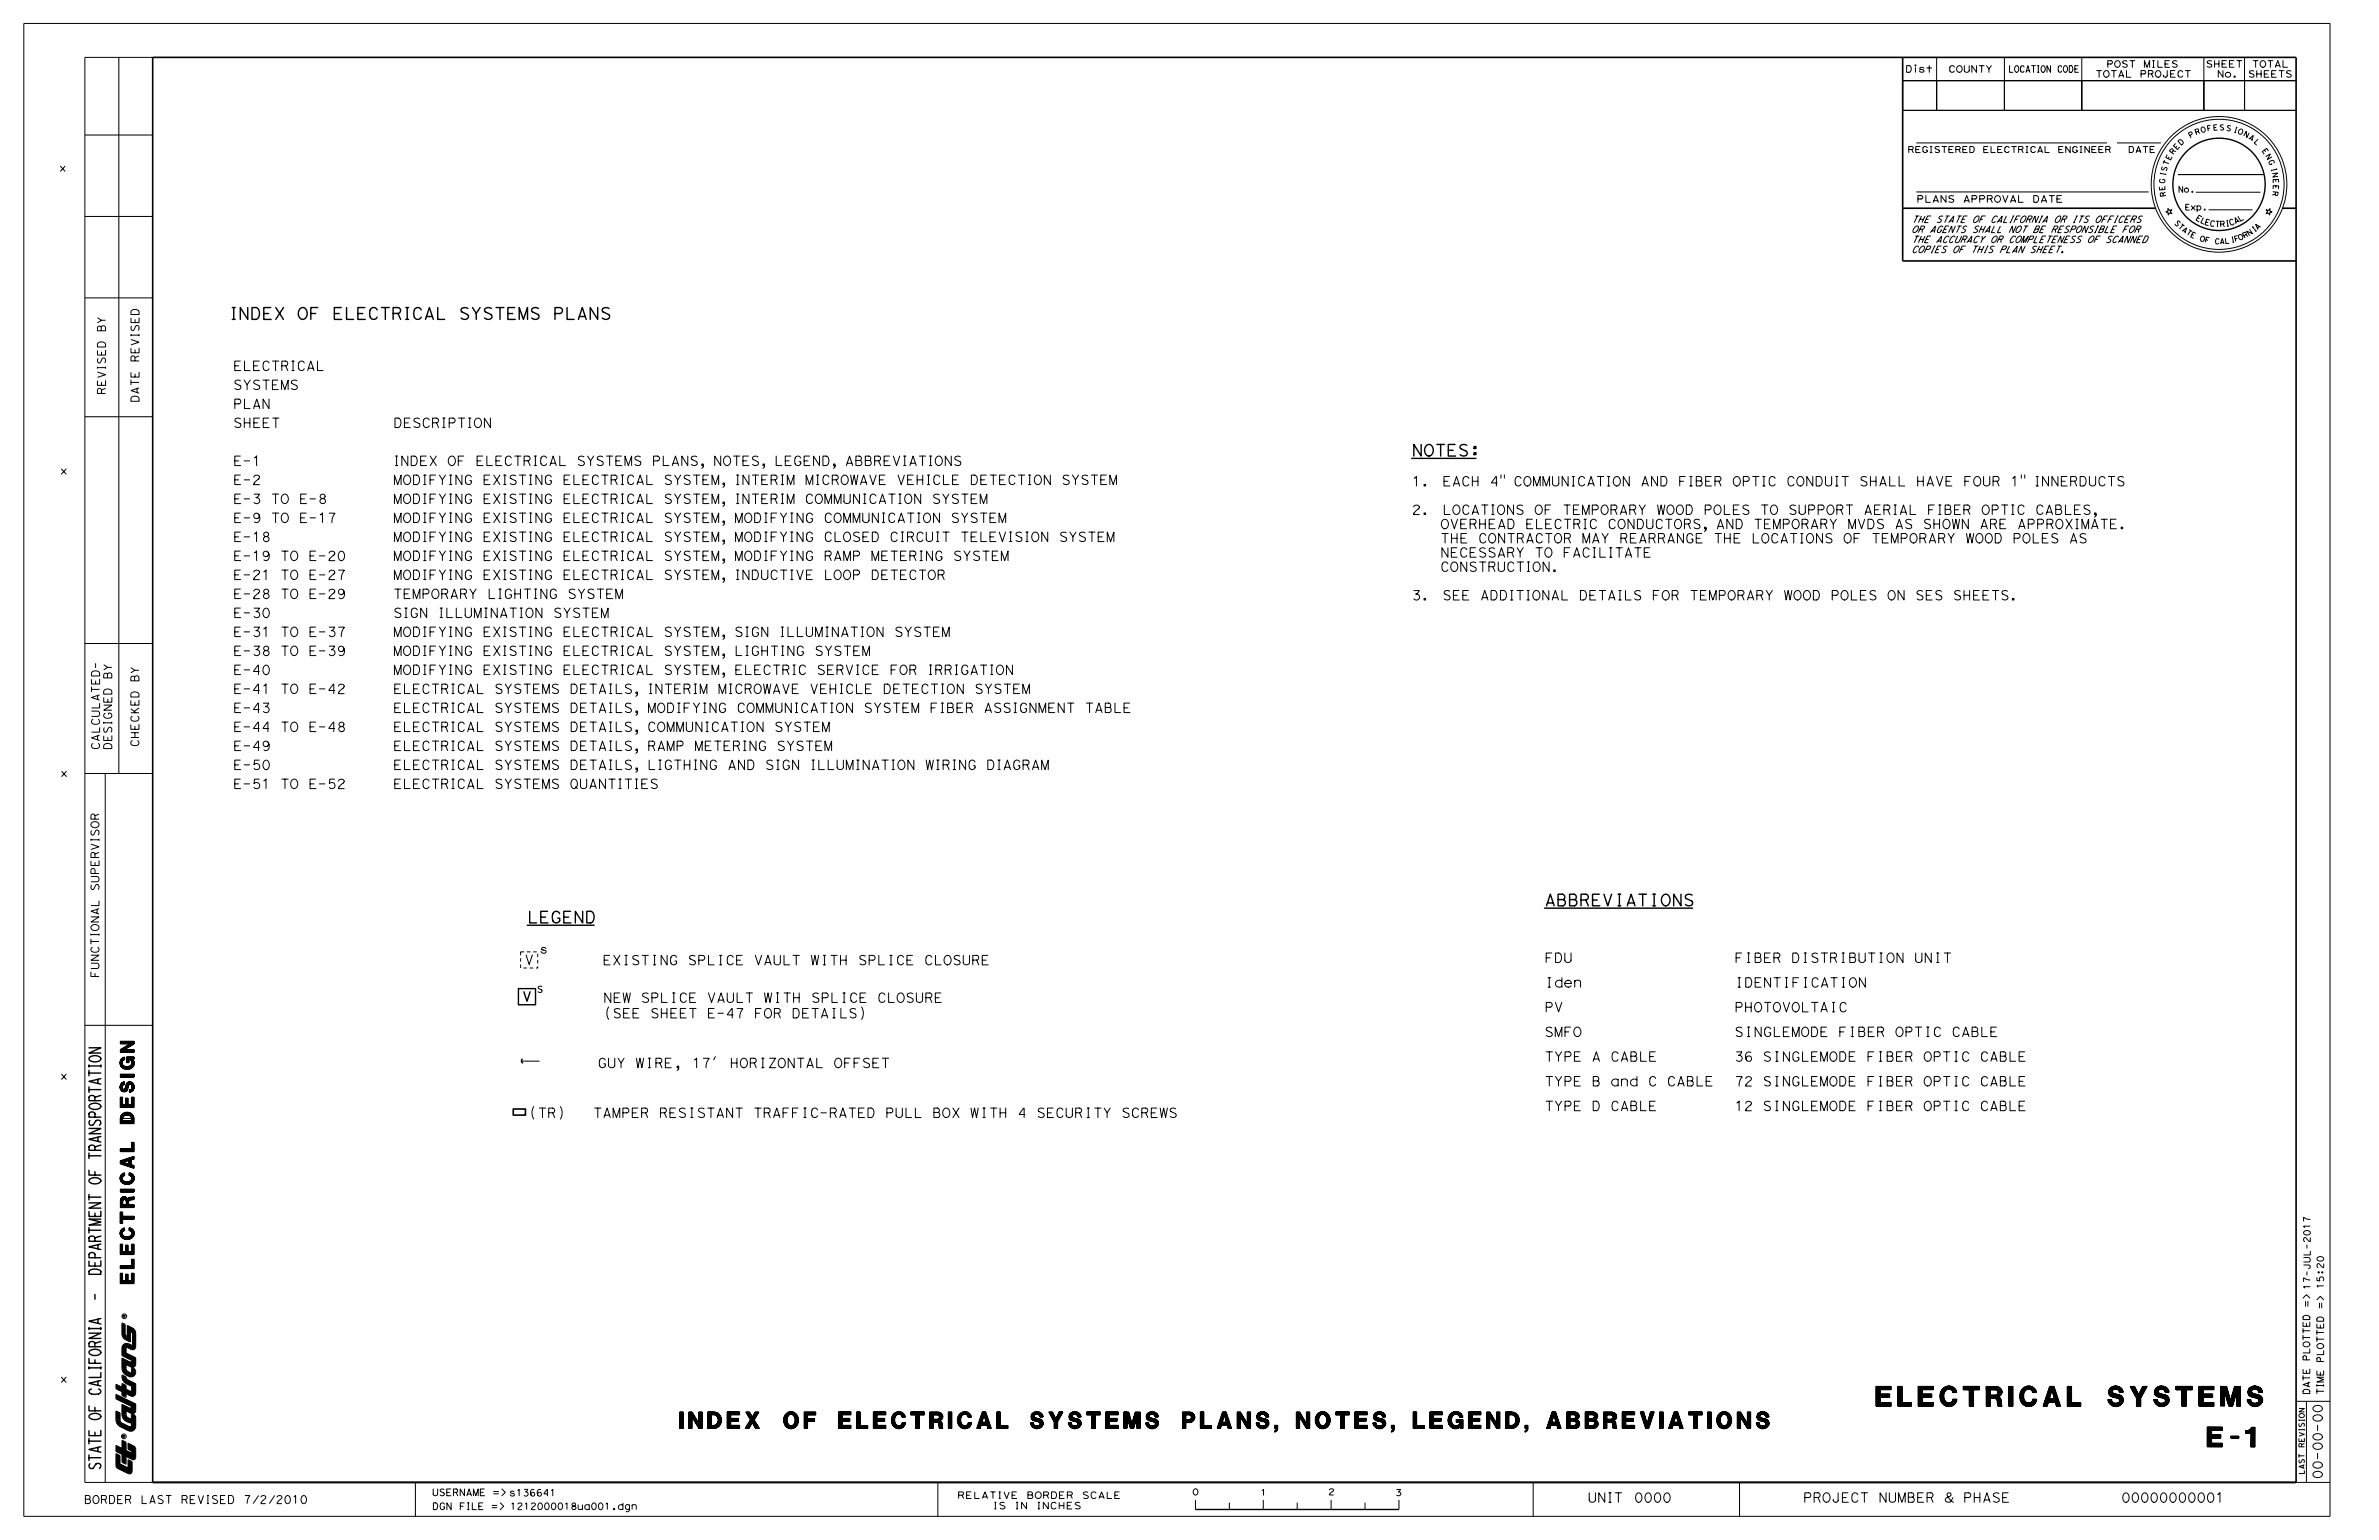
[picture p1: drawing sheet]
<svg xmlns="http://www.w3.org/2000/svg" width="432mm" height="279mm" viewBox="0 0 432 279" stroke-linecap="round" stroke-linejoin="round" font-family="sans-serif">
<defs><g id="words">
<g font-size="3.6">
<text x="340.5" y="255.1">ELECTRICAL SYSTEMS</text>
<text x="400.6" y="262.5">E-1</text>
</g>
<text font-size="3" x="123.4" y="259.1">INDEX OF ELECTRICAL SYSTEMS PLANS, NOTES, LEGEND, ABBREVIATIONS</text>
<g font-size="2.5">
<text x="24.3" y="195.4" transform="rotate(-90 24.3 195.4)">IG N</text>
<text x="24.3" y="203.9" transform="rotate(-90 24.3 203.9)">D ES</text>
<text x="24.3" y="216.3" transform="rotate(-90 24.3 216.3)">IC A L</text>
<text x="24.3" y="232.9" transform="rotate(-90 24.3 232.9)">ELEC TR</text>
</g>
<text font-size="2.2" x="41.6" y="57.9">INDEX OF ELECTRICAL SYSTEMS PLANS</text>
<g font-size="2.1">
<text x="256.2" y="82.7">NOTES:</text>
<text x="95.7" y="167.4">LEGEND</text>
<text x="280.3" y="164.3">ABBREVIATIONS</text>
</g>
<g font-size="1.7">
<text x="42.3" y="70.7">SYSTEMS</text>
<text x="42.3" y="67.2">ELECTRICAL</text>
<text x="42.3" y="77.6">SHEET</text>
<text x="42.3" y="74.1">PLAN</text>
<text x="65.1" y="77.6">DESCRIPTION</text>
<text x="42.3" y="87.9">E-2</text>
<text x="42.3" y="84.5">E-1</text>
<text x="57.6" y="87.9">MODIFYING EXISTING ELECTRICAL SYSTEM, INTERIM MICROWAVE VEHICLE DETECTION SYSTEM</text>
<text x="58.3" y="84.5">INDEX OF ELECTRICAL SYSTEMS PLANS, NOTES, LEGEND, ABBREVIATIONS</text>
<text x="256.2" y="88.2">1.</text>
<text x="259.9" y="88.2">EACH 4&quot; COMMUNICATION AND FIBER OPTIC CONDUIT SHALL HAVE FOUR 1&quot; INNERDUCTS</text>
<text x="42.3" y="94.8">E-9 TO E-17</text>
<text x="42.3" y="91.4">E-3 TO E-8</text>
<text x="61.8" y="91.4">MODIFYING EXISTING ELECTRICAL SYSTEM, INTERIM COMMUNICATION SYSTEM</text>
<text x="62.3" y="94.8">MODIFYING EXISTING ELECTRICAL SYSTEM, MODIFYING COMMUNICATION SYSTEM</text>
<text x="256.2" y="93.3">2.</text>
<text x="258.4" y="95.9">OVERHEAD ELECTRIC CONDUCTORS, AND TEMPORARY MVDS AS SHOWN ARE APPROXIMATE.</text>
<text x="259.9" y="93.3">LOCATIONS OF TEMPORARY WOOD POLES TO SUPPORT AERIAL FIBER OPTIC CABLES,</text>
<text x="42.3" y="101.7">E-19 TO E-20</text>
<text x="42.3" y="98.3">E-18</text>
<text x="58.5" y="98.3">MODIFYING EXISTING ELECTRICAL SYSTEM, MODIFYING CLOSED CIRCUIT TELEVISION SYSTEM</text>
<text x="63.2" y="101.7">MODIFYING EXISTING ELECTRICAL SYSTEM, MODIFYING RAMP METERING SYSTEM</text>
<text x="258.4" y="98.5">THE CONTRACTOR MAY REARRANGE THE LOCATIONS OF TEMPORARY WOOD POLES AS</text>
<text x="258.5" y="101.1">NECESSARY TO FACILITATE</text>
<text x="42.3" y="105.2">E-21 TO E-27</text>
<text x="63.6" y="105.2">MODIFYING EXISTING ELECTRICAL SYSTEM, INDUCTIVE LOOP DETECTOR</text>
<text x="258.6" y="103.7">CONSTRUCTION.</text>
<text x="42.3" y="112">E-30</text>
<text x="42.3" y="108.6">E-28 TO E-29</text>
<text x="60.7" y="112">SIGN ILLUMINATION SYSTEM</text>
<text x="64.4" y="108.6">TEMPORARY LIGHTING SYSTEM</text>
<text x="256.2" y="108.9">3.</text>
<text x="260" y="108.9">SEE ADDITIONAL DETAILS FOR TEMPORARY WOOD POLES ON SES SHEETS.</text>
<text x="42.3" y="118.9">E-38 TO E-39</text>
<text x="42.3" y="115.5">E-31 TO E-37</text>
<text x="63.6" y="115.5">MODIFYING EXISTING ELECTRICAL SYSTEM, SIGN ILLUMINATION SYSTEM</text>
<text x="63.8" y="118.9">MODIFYING EXISTING ELECTRICAL SYSTEM, LIGHTING SYSTEM</text>
<text x="42.3" y="125.8">E-41 TO E-42</text>
<text x="42.3" y="122.4">E-40</text>
<text x="58.9" y="122.4">MODIFYING EXISTING ELECTRICAL SYSTEM, ELECTRIC SERVICE FOR IRRIGATION</text>
<text x="63.3" y="125.8">ELECTRICAL SYSTEMS DETAILS, INTERIM MICROWAVE VEHICLE DETECTION SYSTEM</text>
<text x="42.3" y="129.3">E-43</text>
<text x="58.3" y="129.3">ELECTRICAL SYSTEMS DETAILS, MODIFYING COMMUNICATION SYSTEM FIBER ASSIGNMENT TABLE</text>
<text x="42.3" y="136.2">E-49</text>
<text x="42.3" y="132.7">E-44 TO E-48</text>
<text x="59.2" y="136.2">ELECTRICAL SYSTEMS DETAILS, RAMP METERING SYSTEM</text>
<text x="63.5" y="132.7">ELECTRICAL SYSTEMS DETAILS, COMMUNICATION SYSTEM</text>
<text x="42.3" y="143.1">E-51 TO E-52</text>
<text x="42.3" y="139.6">E-50</text>
<text x="58.6" y="139.6">ELECTRICAL SYSTEMS DETAILS, LIGTHING AND SIGN ILLUMINATION WIRING DIAGRAM</text>
<text x="64.7" y="143.1">ELECTRICAL SYSTEMS QUANTITIES</text>
<text x="95.2" y="175">V</text>
<text x="109.4" y="175.1">EXISTING SPLICE VAULT WITH SPLICE CLOSURE</text>
<text x="280.3" y="174.6">FDU</text>
<text x="280.3" y="179.1">Iden</text>
<text x="314.8" y="179.1">IDENTIFICATION</text>
<text x="314.8" y="174.6">FIBER DISTRIBUTION UNIT</text>
<text x="94.8" y="181.7">V</text>
<text x="109.5" y="181.9">NEW SPLICE VAULT WITH SPLICE CLOSURE</text>
<text x="109.5" y="184.7">(SEE SHEET E-47 FOR DETAILS)</text>
<text x="280.3" y="183.6">PV</text>
<text x="314.8" y="183.6">PHOTOVOLTAIC</text>
<text x="280.3" y="188.1">SMFO</text>
<text x="314.8" y="188.1">SINGLEMODE FIBER OPTIC CABLE</text>
<text x="108.5" y="193.7">GUY WIRE, 17' HORIZONTAL OFFSET</text>
<text x="280.3" y="192.5">TYPE A CABLE</text>
<text x="280.3" y="197">TYPE B and C CABLE</text>
<text x="314.8" y="197">72 SINGLEMODE FIBER OPTIC CABLE</text>
<text x="314.8" y="192.5">36 SINGLEMODE FIBER OPTIC CABLE</text>
<text x="95.9" y="202.8">(TR)</text>
<text x="107.6" y="202.8">TAMPER RESISTANT TRAFFIC-RATED PULL BOX WITH 4 SECURITY SCREWS</text>
<text x="280.3" y="201.5">TYPE D CABLE</text>
<text x="314.8" y="201.5">12 SINGLEMODE FIBER OPTIC CABLE</text>
<text x="421.5" y="268.4" transform="rotate(-90 421.5 268.4)">00-00-00</text>
<text x="288.2" y="272.6">UNIT</text>
<text x="296.6" y="272.6">0000</text>
<text x="327.3" y="272.6">PROJECT NUMBER &amp; PHASE</text>
<text x="385" y="272.6">00000000001</text>
</g>
<g font-size="1.5">
<text x="19.2" y="60.3" transform="rotate(-90 19.2 60.3)">BY</text>
<text x="25.2" y="65.7" transform="rotate(-90 25.2 65.7)">REVISED</text>
<text x="19.2" y="71.6" transform="rotate(-90 19.2 71.6)">REVISED</text>
<text x="25.2" y="73.1" transform="rotate(-90 25.2 73.1)">DATE</text>
<text x="20.3" y="123.3" transform="rotate(-90 20.3 123.3)">BY</text>
<text x="25.2" y="123.8" transform="rotate(-90 25.2 123.8)">BY</text>
<text x="18.1" y="136.1" transform="rotate(-90 18.1 136.1)">CALCULATED-</text>
<text x="20.3" y="136.1" transform="rotate(-90 20.3 136.1)">DESIGNED</text>
<text x="25.2" y="135.5" transform="rotate(-90 25.2 135.5)">CHECKED</text>
<text x="18" y="161.7" transform="rotate(-90 18 161.7)">SUPERVISOR</text>
<text x="18" y="177.4" transform="rotate(-90 18 177.4)">FUNCTIONAL</text>
<text x="15.2" y="272.8">BORDER LAST REVISED 7/2/2010</text>
</g>
<text font-size="1.4" x="98" y="173">s</text>
<g font-size="1.3">
<text x="11" y="31.1">x</text>
<text x="11" y="86">x</text>
<text x="11" y="140.9">x</text>
<text x="11" y="195.8">x</text>
<text x="11" y="250.8">x</text>
</g>
<g font-size="1.2">
<text x="345.8" y="13.1">Dist</text>
<text x="353.6" y="13.1">COUNTY</text>
<text x="364.5" y="13.1">LOCATION CODE</text>
<text x="380.3" y="14">TOTAL PROJECT</text>
<text x="382.3" y="12.2">POST MILES</text>
<text x="400.3" y="12.2">SHEET</text>
<text x="402.4" y="14">No.</text>
<text x="408" y="14">SHEETS</text>
<text x="408.7" y="12.2">TOTAL</text>
<text x="346.9" y="40.4">THE STATE OF CALIFORNIA OR ITS OFFICERS</text>
<text x="347.8" y="36.7">PLANS APPROVAL DATE</text>
<text x="346.9" y="45.9">COPIES OF THIS PLAN SHEET.</text>
<text x="346.9" y="44">THE ACCURACY OR COMPLETENESS OF SCANNED</text>
<text x="346.9" y="42.2">OR AGENTS SHALL NOT BE RESPONSIBLE FOR</text>
<text x="421.8" y="233.9" transform="rotate(-90 421.8 233.9)">15:20</text>
<text x="419.2" y="237.2" transform="rotate(-90 419.2 237.2)">=&gt; 17-JUL-2017</text>
<text x="421.8" y="237.5" transform="rotate(-90 421.8 237.5)">=&gt;</text>
<text x="419.2" y="246.9" transform="rotate(-90 419.2 246.9)">PLOTTED</text>
<text x="421.8" y="247.3" transform="rotate(-90 421.8 247.3)">PLOTTED</text>
<text x="419.2" y="253" transform="rotate(-90 419.2 253)">DATE</text>
<text x="421.8" y="253" transform="rotate(-90 421.8 253)">TIME</text>
<text x="78.4" y="271.4">USERNAME =&gt; s136641</text>
<text x="78.4" y="273.9">DGN FILE =&gt;</text>
<text x="92.5" y="273.9">1212000018ua001.dgn</text>
<text x="173.7" y="271.9">RELATIVE BORDER SCALE</text>
<text x="180.1" y="273.8">IS IN INCHES</text>
</g>
<g font-size="1.1">
<text x="346.2" y="27.7">REGISTERED ELECTRICAL ENGINEER</text>
<text x="386.2" y="27.7">DATE</text>
<text x="396.5" y="38.1">Exp.</text>
<text x="398.4" y="39.8" transform="rotate(32 398.4 39.8)">E</text>
<text x="400.1" y="40.7" transform="rotate(15 400.1 40.7)">E</text>
<text x="401" y="41" transform="rotate(9 401 41)">C</text>
<text x="401.9" y="41.2" transform="rotate(3 401.9 41.2)">T</text>
<text x="402.9" y="41.2" transform="rotate(-2 402.9 41.2)">R</text>
<text x="403.9" y="41.1" transform="rotate(-8 403.9 41.1)">I</text>
<text x="404.7" y="41" transform="rotate(-20 404.7 41)">C</text>
<text x="405.7" y="40.7" transform="rotate(-25 405.7 40.7)">A</text>
<text x="406.5" y="40.2" transform="rotate(-31 406.5 40.2)">L</text>
<text x="97.4" y="180.1">S</text>
<text x="216.3" y="271.2">0</text>
<text x="228.7" y="271.3">1</text>
<text x="241" y="271.2">2</text>
<text x="253.2" y="271.4">3</text>
</g>
<g font-size="1">
<text x="400.6" y="23.8" transform="rotate(-10 400.6 23.8)">F</text>
<text x="401.7" y="23.7" transform="rotate(-4 401.7 23.7)">E</text>
<text x="402.8" y="23.6" transform="rotate(1 402.8 23.6)">S</text>
<text x="404" y="23.6" transform="rotate(12 404 23.6)">S</text>
<text x="405.2" y="23.9" transform="rotate(17 405.2 23.9)">I</text>
<text x="393.9" y="29.2" transform="rotate(-63 393.9 29.2)">E</text>
<text x="394.4" y="28.1" transform="rotate(-53 394.4 28.1)">R</text>
<text x="395.1" y="27.3" transform="rotate(-47 395.1 27.3)">E</text>
<text x="395.8" y="26.4" transform="rotate(-42 395.8 26.4)">D</text>
<text x="397.5" y="25.1" transform="rotate(-31 397.5 25.1)">P</text>
<text x="398.6" y="24.5" transform="rotate(-20 398.6 24.5)">R</text>
<text x="399.5" y="24.1" transform="rotate(-15 399.5 24.1)">O</text>
<text x="406.1" y="24.2" transform="rotate(22 406.1 24.2)">O</text>
<text x="407.1" y="24.6" transform="rotate(28 407.1 24.6)">N</text>
<text x="408" y="25.1" transform="rotate(33 408 25.1)">A</text>
<text x="409" y="25.8" transform="rotate(44 409 25.8)">L</text>
<text x="410.5" y="27.4" transform="rotate(55 410.5 27.4)">E</text>
<text x="411.1" y="28.3" transform="rotate(60 411.1 28.3)">N</text>
<text x="411.6" y="29.2" transform="rotate(65 411.6 29.2)">G</text>
<text x="392.9" y="33.4" transform="rotate(-85 392.9 33.4)">G</text>
<text x="393" y="34.5" transform="rotate(-96 393 34.5)">E</text>
<text x="393" y="32.1" transform="rotate(-79 393 32.1)">I</text>
<text x="393.2" y="35.6" transform="rotate(-101 393.2 35.6)">R</text>
<text x="393.2" y="31.2" transform="rotate(-74 393.2 31.2)">S</text>
<text x="393.5" y="30.2" transform="rotate(-69 393.5 30.2)">T</text>
<text x="395.3" y="34.9">No.</text>
<text x="412.2" y="30.4" transform="rotate(76 412.2 30.4)">I</text>
<text x="412.4" y="31.3" transform="rotate(81 412.4 31.3)">N</text>
<text x="412.5" y="34.6" transform="rotate(98 412.5 34.6)">R</text>
<text x="412.6" y="32.4" transform="rotate(87 412.6 32.4)">E</text>
<text x="412.6" y="33.5" transform="rotate(92 412.6 33.5)">E</text>
<text x="394.6" y="40.5" transform="rotate(46 394.6 40.5)">S</text>
<text x="395.2" y="41.2" transform="rotate(41 395.2 41.2)">T</text>
<text x="395.9" y="41.8" transform="rotate(37 395.9 41.8)">A</text>
<text x="409.7" y="41.8" transform="rotate(-43 409.7 41.8)">A</text>
<text x="396.7" y="42.4" transform="rotate(32 396.7 42.4)">T</text>
<text x="397.5" y="42.9" transform="rotate(27 397.5 42.9)">E</text>
<text x="399.1" y="43.6" transform="rotate(18 399.1 43.6)">O</text>
<text x="400.1" y="43.9" transform="rotate(13 400.1 43.9)">F</text>
<text x="401.9" y="44.2" transform="rotate(4 401.9 44.2)">C</text>
<text x="402.9" y="44.3" transform="rotate(-1 402.9 44.3)">A</text>
<text x="403.8" y="44.2" transform="rotate(-6 403.8 44.2)">L</text>
<text x="404.9" y="44.1" transform="rotate(-10 404.9 44.1)">I</text>
<text x="405.6" y="43.9" transform="rotate(-15 405.6 43.9)">F</text>
<text x="406.4" y="43.7" transform="rotate(-24 406.4 43.7)">O</text>
<text x="407.3" y="43.3" transform="rotate(-29 407.3 43.3)">R</text>
<text x="408.2" y="42.8" transform="rotate(-34 408.2 42.8)">N</text>
<text x="409.1" y="42.2" transform="rotate(-39 409.1 42.2)">I</text>
<text x="418.3" y="262.7" transform="rotate(-90 418.3 262.7)">REVISION</text>
<text x="418.3" y="267.6" transform="rotate(-90 418.3 267.6)">LAST</text>
</g>
<g font-size=".5">
<text x="22.8" y="239" transform="rotate(-90 22.8 239)">R</text>
<text x="22.7" y="260.8" transform="rotate(-90 22.7 260.8)">R</text>
</g>
</g></defs>
<g fill="none" stroke="#000" stroke-width=".18">
<path d="M4.3 4.3h418.6v270.8h-418.6zM21.6 10.4v129.9M27.7 10.4h-12.3v258.6h12.3M345.4 14.7h71.4M347.7 12.2v.9M351.5 10.4v9.6M363.8 10.4v9.6M377.8 10.4v9.6M400 10.4v9.6M407.4 10.4v9.6M416.8 14.6h-71.5v5.4h71.5M15.4 24.5h12.3"/>
<path d="M15.4 39.3h12.3M347.8 25.9h34.6M347.8 34.8h42.2M384.2 25.9h8M393.5 37.8l.3 .4 .4-.2-.3 .4 .3 .4-.4-.2-.3 .4v-.4l-.4-.2 .4-.1zM395.3 31.7h15.6M398.6 34.9h11.7M400.9 38.1h7.9M411.3 38l.4 .2 .3-.4v.5l.4 .2-.4 .1v.4l-.3-.3-.4 .1 .3-.4zM15.4 54h12.3M15.4 75.6h12.3M56.3 90.5h1"/>
<path d="M58.1 93.4l.4-.3v1.7M59.7 93.1h1.1a2.65 2.65 0 0 0-.6 1.7M272.4 86.2v.5M273.1 86.2v.5M366.9 86.2v.5M367.5 86.2v.5M15.4 116.8h12.3M59.7 103.8a.47 .47 0 0 1 .7-.4 .47 .47 0 0 1 .2 .7l-.6 .6-.3 .5h1.1M59.7 100.4a.47 .47 0 0 1 .7-.4 .47 .47 0 0 1 .2 .7l-.6 .5-.3 .5h1.1M59.8 117.2h.9l-.2 .4-.4 .3a.56 .56 0 0 1 .7 .7 .56 .56 0 0 1-1 .1M59.8 113.8h.9l-.2 .4-.4 .2a.56 .56 0 0 1 .7 .8 .56 .56 0 0 1-1 .1M61.5 113.8h1a2.65 2.65 0 0 0-.5 1.7"/>
<path d="M61.5 103.4h1a2.65 2.65 0 0 0-.5 1.8M61.6 100.2a.58 .58 0 0 1 .7-.1 .58 .58 0 0 1 .2 .7 .6 .6 0 0 1-.2 .8 .6 .6 0 0 1-.7-.1 1.15 1.15 0 0 1 0-1.3zM62.3 117.4a.89 .89 0 0 1 .2 1 .89 .89 0 0 1-.7 .5l-.2-.1M62.3 107.1a.89 .89 0 0 1 .2 .9 .89 .89 0 0 1-.7 .6l-.2-.1M47.8 127.6h1l-.2 .4-.4 .2a.56 .56 0 0 1 .6 .8 .56 .56 0 0 1-1 .1M60.7 132.2h-1l.8-1.2h.1v1.7M60.7 125.3h-1l.8-1.2h.1v1.7M61.4 124.5a.47 .47 0 0 1 .7-.4 .47 .47 0 0 1 .2 .7l-.6 .6-.3 .4h1.1M15.4 140.3h12.3M19.1 140.3v128.7M61.4 141.7a.47 .47 0 0 1 .7-.3 .47 .47 0 0 1 .2 .7l-.6 .5-.3 .5h1.1M15.4 186h12.3"/>
<path d="M94.7 192.5h3.2M110.5 182.7a2.16 2.16 0 0 0 0 2.3M129.8 191.7l-.3 .6M156.4 182.7a2.15 2.15 0 0 1 0 2.3M160.1 192h1.2M160.7 192v1.7M96.9 200.7a2.16 2.16 0 0 0 0 2.3M101.7 200.8a2.15 2.15 0 0 1 0 2.2M418 235.5l.6-.6 .6 .6M420.5 235.8l.6-.6 .7 .6M22.1 246.4l.8 1.2M22.1 246.4l1.5 .7h.2l.1-.3"/>
<path d="M22.1 246.4v1.8a1.64 1.64 0 0 0 2.1 1.5l.4-.5v-.3l-.2-.5-1.5-.8M22.1 251.7l-1.1-.6v.9l1.1 .5M22.1 251.7v-.7l.8 .4v.6M22.1 252.5v.7l.8 .3v-.6M22.1 251.7l.8 1.2M22.1 245.9l1.8 .9M22.9 245.5l1.7 .8M22.9 247.6v.9l.8 .6 .2-.2v-.8M22.9 252l-.8 .5M22.9 245.5l-.8 .4M23.1 240.5a1.72 1.72 0 0 1 1.5 1.4v2.6l-.2 .3-.4 .1-1.1-.4v1M23.1 242.4l.6 1.1"/>
<path d="M23.1 240.5l.6 1.1M23.1 242.4l-.3-.2-.1-.3v-1.6l-.6-.3v2a1.16 1.16 0 0 0 .7 1.1l.9 .4M23.1 240.5v1.9M23.7 241.6l.2 .1 .2 .4v1.8l-.2 .2a1.1 1.1 0 0 0-1.6-.1l-.2 .6v1.3M23.7 241.6v1.9M23.9 251.5l-.1 .9-.9-.4M24 246.7v.2M24 248.6h.1M24.2 256.6l.4 .4v.3M24.3 248.9h.1M24.5 248.9h.1M24.6 254.7l-3.6-1.7v.8l2.8 1.4"/>
<path d="M24.6 254.7v1.4l-.2 .3h-.6v.8l-.2 .2a.82 .82 0 0 1-.7-.8v-.6l1.5 .8 .2 .5v1.5a.91 .91 0 0 1-1.3 .8l-1.4-.7a1.47 1.47 0 0 1-.9-1.3v-1.6l.8 .3v1.4l.1 .3 1.7 .8 .2-.2v-.5a1.72 1.72 0 0 1-1.7-1.5v-1.8l1.4 .7 .3-.1v-.2M24.6 251.1v1.6l-.1 .4-.6 .2-1-.4M24.6 251.1l-1.4-.7-.3-.6-.8-.3a1.56 1.56 0 0 0 .9 1.6l.9 .4M24.6 246.3v1.4l-.4 .4-.4-.1M24.6 254.7l-.8 .5M24.6 246.3l-.7 .5M24.6 251.1l-.7 .4M416.7 254.2h6.2M418.6 254.2v14.8M21 262.2l1.1 .6v-1.5l.8 .4v1.5l.9 .4v-.4l-.6-.3v-1.1l1 .5 .4 .4v1.7a.44 .44 0 0 1-.6 .4l-1.1-.6v1.5l-.8-.4v-1.4l-1.1-.6zM21.8 265.5v-1.4l-.8-.4 .1 2.4 .3 .3 1.9 1a.47 .47 0 0 0 .7-.5v-1.7l-.8-.4v1.4M24.4 264.4l-.3 .2"/>
<path d="M75.4 269v6.1M170.2 269v6.1M217 272.1v1.8M223.1 272.6v1.3M229.3 272.1v1.8M235.4 272.6v1.3M241.6 272.1v1.8M247.8 272.6v1.3M253.9 272.1v1.8M278.3 269v6.1M315.7 269v6.1M416.8 269h6.1"/>
<circle cx="347.7" cy="11.9" r=".09"/>
<circle cx="402.8" cy="33.4" r="11.8"/>
<circle cx="402.8" cy="33.4" r="12.3"/>
<circle cx="58.6" cy="90.9" r=".49"/>
<circle cx="58.6" cy="90.1" r=".43"/>
<circle cx="61.9" cy="117.7" r=".49"/>
<circle cx="61.9" cy="107.4" r=".49"/>
<circle cx="62" cy="132.3" r=".49"/>
<circle cx="62" cy="131.4" r=".43"/>
<circle cx="22.6" cy="238.8" r=".43"/>
<circle cx="22.5" cy="260.6" r=".43"/>
</g>
<g fill="none" stroke="#000" stroke-width=".3">
<path d="M27.7 10.4h389.1v258.6h-389.1zM345.3 10.4v36.9h71.5M345.3 37.8h45.9M414.3 37.8h2.5M93.2 201.2h2.2v1.1h-2.2zM21.2 253.5l3 1.5v.9l-.2 .1-1.4-.7M21.2 251.5l3.2 1.6M21.2 251.7l3 1.5M21.2 253.4l3.1 1.5v1l-.2 .3-1.5-.7M21.3 256.3v1.3a1.17 1.17 0 0 0 .7 1l1.4 .7a.63 .63 0 0 0 .9-.5v-1.5v-.2l-.3-.2M21.5 256.3v1.3a1.01 1.01 0 0 0 .6 .9l1.4 .7a.46 .46 0 0 0 .7-.4v-1.5l-.2-.3M22.3 242v-1.8l.3 .2v1.5a.76 .76 0 0 0 .6 .7v-1.9a1.48 1.48 0 0 1 1.3 1.2v2.4a.45 .45 0 0 1-.6 .4l-.8-.4-.3 .1v1.2l1.7 .8v1.1a.45 .45 0 0 1-.6 .4"/>
<path d="M22.3 249.7l.5 .2 .4 .6 1.3 .6v1.6a.49 .49 0 0 1-.7 .5l-1-.5v.6l-.5-.2v-.7l-1.1-.5v-.6l1.1 .6v-.7l.5 .2v.7l1 .4 .2-.3v-.8a1.97 1.97 0 0 1-1.7-1.7zM22.4 240.3v1.7M22.4 242a.93 .93 0 0 0 .5 .9l.6 .3M22.4 255.1v1.5a1.34 1.34 0 0 0 1.6 1.2M22.4 248.2a1.38 1.38 0 0 0 1.7 1.2l.2-.5M22.4 249.7a1.17 1.17 0 0 0 .7 1.1l1.1 .5v1.7M22.4 251.3v1.9M22.5 240.3v1.7a1.18 1.18 0 0 0 1 1M22.6 242l.2 .5 .7 .4M22.6 255.1v1.5a1.13 1.13 0 0 0 1.4 1M22.6 251.3v2M22.6 248.2a1.11 1.11 0 0 0 1.5 1l.1-.3-.2-.3"/>
<path d="M22.6 249.8a1 1 0 0 0 .6 .9l1.1 .5v1.9M23.2 240.9l1 .5M23.2 241l1 .5 .2 .6M23.2 241.1l.7 .3M23.2 240.8l1.1 .5M23.3 241.1v1.7M23.4 241.2v1.7M23.5 255.6l-1.2-.6v1.6a1.54 1.54 0 0 0 1.7 1.4M23.5 255.6l.4-.1 .1-.4-2.8-1.4v-.5l3.3 1.6v1.1a.45 .45 0 0 1-.6 .4M23.8 241.5l-.3-.1v1.9a1.47 1.47 0 0 1-1.2-1.3M23.8 241.5l.4 .6v1.8l-.1 .2-.3 .1a1.07 1.07 0 0 0-1.2-.2l-.3 .3v1.6l1.7 .8M23.9 256.3l-1.1-.5v.8a.89 .89 0 0 0 1.1 .8l.1-.2"/>
<path d="M23.9 247.9l-1.1-.5v.9a1 1 0 0 0 1.2 .8v-.8l.4 .2 .1 .4M23.9 241.4l.2 .2 .2 .5M23.9 244.6l-.7-.4-.5 .1-.1 1.4 1.7 .8v1.2l-.4 .1-1.3-.7v1.2M24 241.2a.93 .93 0 0 1 .5 .9M24 248.4l.3 .5M24 246.9l-.1 .2-.4 .1-1.2-.6v1.6a1.48 1.48 0 0 0 1.1 1.4M24.1 255.3a.49 .49 0 0 1-.7 .4M24.1 258.6a.56 .56 0 0 1-.8 .5M24.2 256.7l-.2-.1v2l-.3 .4-.3-.1-1.6-.8-.1-.4v-1.3l-.5-.2a2.39 2.39 0 0 0 .4 2.4l1.8 .9a.79 .79 0 0 0 1.1-.7v-1.5l-.3-.6M24.2 252.2a.46 .46 0 0 1-.7 .5M24.2 244.3l-.2 .1-.9-.4-.4 .1-.2 .3-.1 1.4 1.8 .8v.9l-.2 .1-1.6-.8v1.5M24.2 246.9a.49 .49 0 0 1-.7 .5"/>
<path d="M24.3 241.9v2.4M24.3 255.3a.65 .65 0 0 1-.9 .6M24.3 252.2a.63 .63 0 0 1-.9 .6M24.3 244.3v.2l-.4 .1M24.3 246.9a.66 .66 0 0 1-.9 .6M24.3 243.9l-.3 .4h-.2M24.4 241.9v2.4M24.5 248.9a.74 .74 0 0 1-1.1 .7M21.2 262.6l2.8 1.4v-1l-.6-.3M21.2 263.1l2.9 1.5 .3-.2M21.2 263.2l1.1 .6M21.2 262.4l1.1 .6"/>
<path d="M21.2 263l3 1.5M21.2 263.9l.5 .3M21.3 264v1.9M21.4 266l2.2 1.1M21.4 264v1.9l2.2 1.1v-1.9M21.5 264.1v1.7l2 1v-1.7M21.7 265.7l1.7 .9M21.7 265.6l1.7 .8M22.3 261.5l.5 .2M22.3 265.2l.5 .3M22.4 261.6v3.7M22.5 261.6v3.7"/>
<path d="M22.6 261.7v3.7M22.8 263.2l1.2 .6M23.4 265l.5 .3-.1 1.6-.2 .4-2.1-1-.3-.4M23.4 262.2l.9 .4 .1 .4M23.4 262.4l.9 .5v1.5l-3.1-1.6M23.4 262l.8 .4M23.4 262.9l.6 .3M23.4 262.6l.7 .4v1.2l-2.9-1.5M23.4 262.3l.9 .5M23.7 265.2v1.7l-.1 .3-2.1-1-.2-.3M24.2 262.4l.3 .6-.1 1.6-.3 .1-1.3-.6"/>
</g>
<g fill="none" stroke="#000" stroke-width=".25">
<path d="M256.2 83.2h11.7M94.1 179.4h3.1v2.9h-3.1zM95.7 167.9h12.1M280.3 164.8h26.9M16.2 193.2v.4M16.2 194.2v1M16.2 197.2v1M16.2 197.7h2.1M16.2 194.7h2.1M16.2 193.4h2.1M16.2 190.1h2.1l-2.1 1h2.1M16.3 191.8a1.41 1.41 0 0 1 2 .3 1.33 1.33 0 0 1-2.1 0z"/>
<path d="M17.2 199.1a.59 .59 0 0 0-.5-.4 .59 .59 0 0 0-.5 .4v.6h2.1M17.8 195.8v.8M18.3 195.7l-2.1 .5 2.1 .5M18.3 193.2v.4M18.3 198.7l-1.1 .4v.6M94.9 192.1l-.3 .4 .3 .4M16.2 212.3v.9h2.1M16.2 209.2v1M16.2 216.7v1M16.2 217.2h2.1M16.2 209.7h2.1M16.2 218.2h2.1l-2.1 1h2.1"/>
<path d="M16.2 204.7h2.1l-2.1 1h2.1M16.3 214a1.41 1.41 0 0 1 2 .2 1.33 1.33 0 0 1-2.1 .1zM16.3 200.5a1.41 1.41 0 0 1 2 .2 1.33 1.33 0 0 1-2.1 .1zM16.3 203.3a.51 .51 0 0 0 .1 .8 .51 .51 0 0 0 .8-.4 .55 .55 0 0 1 .8-.5 .55 .55 0 0 1 0 1M17.2 208.1a.59 .59 0 0 0-.5-.4 .59 .59 0 0 0-.5 .4v.6h2.1M17.2 212.6v.6M17.2 202.7v-.6a.6 .6 0 0 0-.5-.4 .6 .6 0 0 0-.5 .4v.6h2.1M17.8 206.3v.8M18.3 219.8v.9h-2.1v-.9M18.3 206.2l-2.1 .5 2.1 .5M18.3 207.7l-1.1 .4v.6M16.2 222.7v1"/>
<path d="M16.2 223.2h2.1M16.2 230.6a1.59 1.59 0 0 1 2.1 .1v.5h-2.1zM17.2 224.6a.59 .59 0 0 0-.5-.3 .59 .59 0 0 0-.5 .3v.6h2.1M17.2 234.8v.9M17.2 220.1v.6M17.2 229.1v.6M17.2 228.2v-.6a.6 .6 0 0 0-.5-.4 .6 .6 0 0 0-.5 .4v.6h2.1M17.8 225.8v.8M17.8 239.3v.8M18.3 239.2l-2.1 .5 2.1 .5M18.3 228.8v.9h-2.1v-.9M18.3 225.7l-2.1 .5 2.1 .5"/>
<path d="M18.3 224.3l-1.1 .3v.6M18.3 221.2h-2.1l2.1 .5-2.1 .6h2.1M16.2 255.1v.9h2.1M16.2 246.5v.8h2.1M16.2 240.9v.3M16.2 248v.4M16.2 248.2h2.1M16.2 241h2.1M16.2 241.9h2.1l-2.1 .9h2.1M16.3 256.7a1.41 1.41 0 0 1 2 .3 1.33 1.33 0 0 1-2.1 0zM16.3 245.1a1.41 1.41 0 0 1 2 .3 1.33 1.33 0 0 1-2.1 0zM16.6 252a.44 .44 0 0 0-.5 .4 .44 .44 0 0 0 .5 .5 1.59 1.59 0 0 0 1.7-.3l-.1-.4-.3-.2"/>
<path d="M17.2 243.7a.59 .59 0 0 0-.5-.3 .59 .59 0 0 0-.5 .3v.6h2.1M17.2 246.7v.6M17.2 255.3v.7M17.2 259.8v.7M17.8 250.6v.8M18.3 259.5v1h-2.1v-.9M18.3 250.5l-2.1 .5 2.1 .5M18.3 249v.9h-2.1M18.3 240.9v.3M18.3 248v.4M18.3 243.4l-1.1 .3v.6M16.2 261v1"/>
<path d="M16.2 264v1M16.2 264.5h2.1M16.2 261.5h2.1M16.3 265.6a.51 .51 0 0 0 .1 .8 .51 .51 0 0 0 .8-.4 .55 .55 0 0 1 .8-.5 .55 .55 0 0 1 0 .9M17.8 262.6v.8M18.3 262.5l-2.1 .5 2.1 .5M21.2 262.4v.8M21.2 263.9v2M21.7 264.2v1.5M22.3 261.5v3.7M22.8 261.7v3.8M23.4 262v.9"/>
<path d="M23.4 265v1.6M24.4 263v1.4M217 273.9h36.9"/>
<circle cx="402.8" cy="33.4" r="8.4"/>
</g>
<path d="M94.5 172.7h3.1v2.9h-3.1z" fill="none" stroke="#000" stroke-width=".18" stroke-dasharray=".6 .5" stroke-linecap="butt"/>
<use href="#words"/>
</svg>
